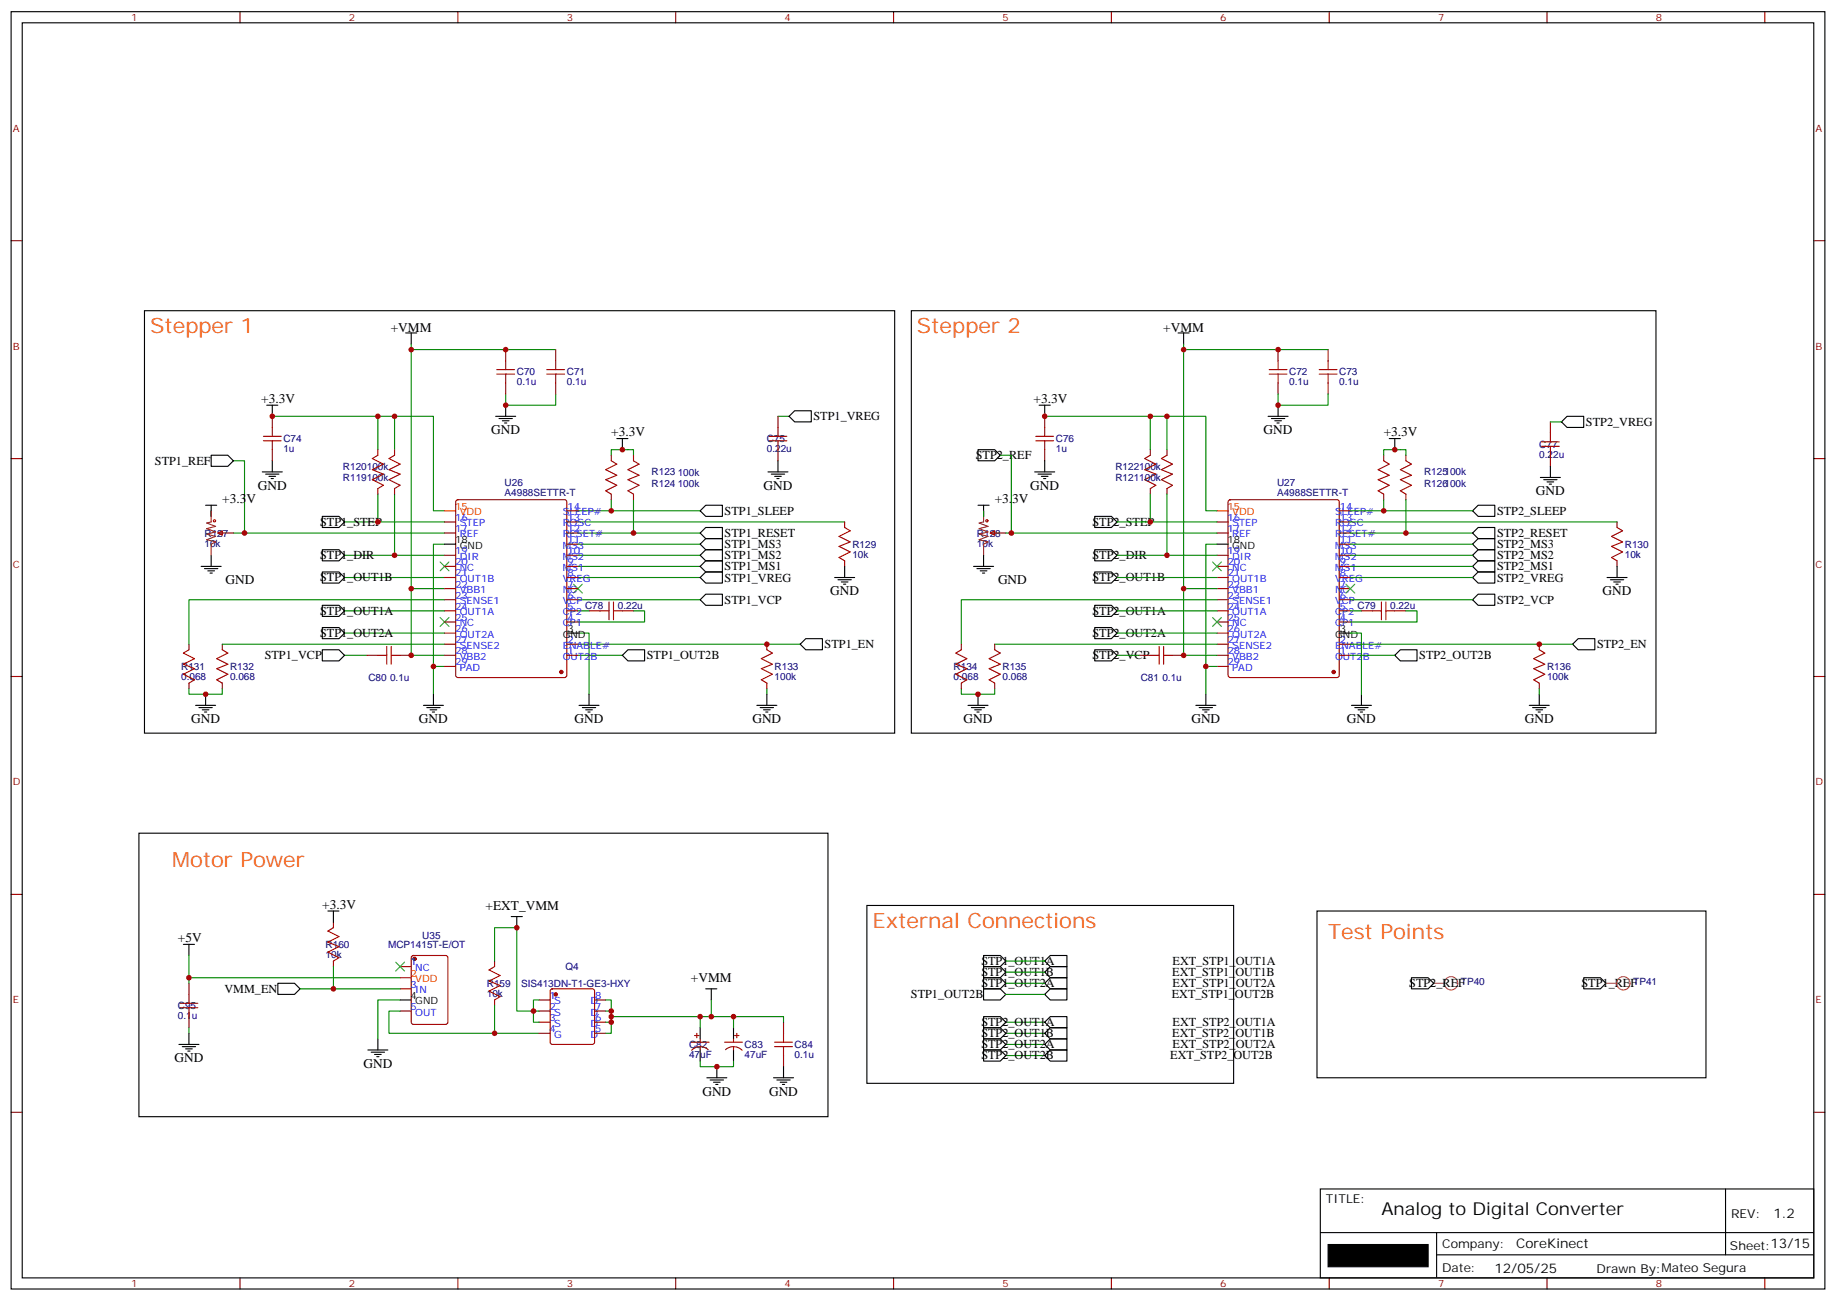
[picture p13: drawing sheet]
<svg xmlns="http://www.w3.org/2000/svg" width="583mm" height="413mm" viewBox="0 0 583 413" stroke-linecap="round" stroke-linejoin="round" font-family="sans-serif">
<defs><g id="words">
<g font-size="6.7" fill="#f60">
<text x="47.6" y="105.7">Stepper 1</text>
<text x="291" y="105.7">Stepper 2</text>
<text x="54.7" y="275">Motor Power</text>
<text x="276.9" y="294.4">External Connections</text>
<text x="421.6" y="297.9">Test Points</text>
</g>
<text font-size="5.6" x="438.5" y="385.4">Analog to Digital Converter</text>
<g font-size="4.2">
<text x="124" y="105.3">+VMM</text>
<text x="369.2" y="105.3">+VMM</text>
<text x="82.9" y="127.9">+3.3V</text>
<text x="328.1" y="127.9">+3.3V</text>
<text x="155.9" y="137.8">GND</text>
<text x="401.1" y="137.8">GND</text>
<text x="194" y="138.5">+3.3V</text>
<text x="439.2" y="138.5">+3.3V</text>
<text x="81.8" y="155.4">GND</text>
<text x="242.4" y="155.4">GND</text>
<text x="327" y="155.4">GND</text>
<text x="70.6" y="159.6">+3.3V</text>
<text x="315.7" y="159.6">+3.3V</text>
<text x="487.5" y="157.2">GND</text>
<text x="71.6" y="185.4">GND</text>
<text x="316.8" y="185.4">GND</text>
<text x="263.5" y="188.9">GND</text>
<text x="508.7" y="188.9">GND</text>
<text x="60.7" y="229.5">GND</text>
<text x="133" y="229.5">GND</text>
<text x="182.4" y="229.5">GND</text>
<text x="238.8" y="229.5">GND</text>
<text x="305.9" y="229.5">GND</text>
<text x="378.2" y="229.5">GND</text>
<text x="427.6" y="229.5">GND</text>
<text x="484" y="229.5">GND</text>
<text x="102.3" y="288.4">+3.3V</text>
<text x="154.1" y="288.8">+EXT_VMM</text>
<text x="56.4" y="299">+5V</text>
<text x="219.3" y="311.7">+VMM</text>
<text x="55.4" y="337.1">GND</text>
<text x="115.4" y="338.8">GND</text>
<text x="223" y="347.7">GND</text>
<text x="244.1" y="347.7">GND</text>
<text x="562.9" y="386.6">1.2</text>
<text x="481.3" y="396.1">CoreKinect</text>
<text x="474.4" y="403.9">12/05/25</text>
</g>
<g font-size="3.9">
<text x="258.2" y="133.4">STP1_VREG</text>
<text x="503.4" y="135.2">STP2_VREG</text>
<text x="49.2" y="147.5">STP1_REF</text>
<text x="309.7" y="145.7">STP2_REF</text>
<text x="101.6" y="166.9">STP1_STEP</text>
<text x="230" y="163.4">STP1_SLEEP</text>
<text x="346.8" y="166.9">STP2_STEP</text>
<text x="475.2" y="163.4">STP2_SLEEP</text>
<text x="230" y="174">STP1_MS3</text>
<text x="230" y="170.5">STP1_RESET</text>
<text x="475.2" y="170.4">STP2_RESET</text>
<text x="475.2" y="174">STP2_MS3</text>
<text x="101.6" y="177.5">STP1_DIR</text>
<text x="230" y="177.5">STP1_MS2</text>
<text x="346.8" y="177.5">STP2_DIR</text>
<text x="475.2" y="177.5">STP2_MS2</text>
<text x="101.6" y="184.5">STP1_OUT1B</text>
<text x="230" y="184.6">STP1_VREG</text>
<text x="230" y="181">STP1_MS1</text>
<text x="346.8" y="184.5">STP2_OUT1B</text>
<text x="475.2" y="181">STP2_MS1</text>
<text x="475.2" y="184.6">STP2_VREG</text>
<text x="230" y="191.6">STP1_VCP</text>
<text x="475.2" y="191.6">STP2_VCP</text>
<text x="101.6" y="195.1">STP1_OUT1A</text>
<text x="346.8" y="195.1">STP2_OUT1A</text>
<text x="101.6" y="202.2">STP1_OUT2A</text>
<text x="346.8" y="202.2">STP2_OUT2A</text>
<text x="84" y="209.2">STP1_VCP</text>
<text x="205.3" y="209.2">STP1_OUT2B</text>
<text x="261.8" y="205.7">STP1_EN</text>
<text x="346.8" y="209.2">STP2_VCP</text>
<text x="450.5" y="209.3">STP2_OUT2B</text>
<text x="506.9" y="205.7">STP2_EN</text>
<text x="311.5" y="309.8">STP1_OUT1B</text>
<text x="311.5" y="306.2">STP1_OUT1A</text>
<text x="372.1" y="309.8">EXT_STP1_OUT1B</text>
<text x="372.2" y="306.2">EXT_STP1_OUT1A</text>
<text x="71.2" y="315.1">VMM_EN</text>
<text x="289.1" y="316.7">STP1_OUT2B</text>
<text x="311.5" y="313.3">STP1_OUT2A</text>
<text x="371.9" y="316.9">EXT_STP1_OUT2B</text>
<text x="372.2" y="313.3">EXT_STP1_OUT2A</text>
<text x="447.3" y="313.3">STP2_REF</text>
<text x="502" y="313.3">STP1_REF</text>
<text x="311.5" y="325.6">STP2_OUT1A</text>
<text x="311.5" y="329.2">STP2_OUT1B</text>
<text x="372.1" y="329.2">EXT_STP2_OUT1B</text>
<text x="372.2" y="325.6">EXT_STP2_OUT1A</text>
<text x="311.5" y="332.7">STP2_OUT2A</text>
<text x="372.2" y="332.7">EXT_STP2_OUT2A</text>
<text x="311.5" y="336.2">STP2_OUT2B</text>
<text x="371.5" y="336.2">EXT_STP2_OUT2B</text>
<text x="420.9" y="381.9">TITLE:</text>
<text x="549.5" y="386.6">REV:</text>
<text x="457.8" y="396.1">Company:</text>
<text x="549.1" y="396.7">Sheet:13/15</text>
<text x="457.8" y="403.8">Date:</text>
<text x="506.8" y="403.8">Drawn By:Mateo Segura</text>
</g>
<g font-size="3.2" fill="#800">
<text x="41.6" y="6.7">1</text>
<text x="110.8" y="6.7">2</text>
<text x="179.9" y="6.7">3</text>
<text x="249.1" y="6.7">4</text>
<text x="318.2" y="6.7">5</text>
<text x="387.3" y="6.7">6</text>
<text x="456.5" y="6.7">7</text>
<text x="525.6" y="6.7">8</text>
<text x="4.1" y="41.8">A</text>
<text x="576.3" y="41.8">A</text>
<text x="4.1" y="111">B</text>
<text x="576.3" y="111">B</text>
<text x="4.1" y="180.1">C</text>
<text x="576.3" y="180.1">C</text>
<text x="4.1" y="249.2">D</text>
<text x="576.3" y="249.2">D</text>
<text x="4.1" y="318.4">E</text>
<text x="576.3" y="318.4">E</text>
<text x="41.6" y="408.5">1</text>
<text x="110.8" y="408.5">2</text>
<text x="179.9" y="408.5">3</text>
<text x="249.1" y="408.5">4</text>
<text x="318.2" y="408.5">5</text>
<text x="387.3" y="408.5">6</text>
<text x="456.5" y="408.5">7</text>
<text x="525.6" y="408.5">8</text>
</g>
<g font-size="3.2" fill="#000080">
<text x="164" y="119.2">C70</text>
<text x="179.9" y="119.2">C71</text>
<text x="409.2" y="119.2">C72</text>
<text x="425.1" y="119.2">C73</text>
<text x="164" y="122.3">0.1u</text>
<text x="179.9" y="122.3">0.1u</text>
<text x="409.2" y="122.3">0.1u</text>
<text x="425.1" y="122.3">0.1u</text>
<text x="90" y="143.5">1u</text>
<text x="90" y="140.3">C74</text>
<text x="243.4" y="143.5">0.22u</text>
<text x="243.4" y="140.3">C75</text>
<text x="335.1" y="143.5">1u</text>
<text x="335.1" y="140.3">C76</text>
<text x="488.6" y="142.1">C77</text>
<text x="108.9" y="149.1">R120100k</text>
<text x="354" y="149.1">R122100k</text>
<text x="488.6" y="145.2">0.22u</text>
<text x="108.9" y="152.7">R119100k</text>
<text x="160.2" y="154.3">U26</text>
<text x="206.8" y="154.4">R124</text>
<text x="206.8" y="150.9">R123</text>
<text x="215.1" y="154.4">100k</text>
<text x="215.1" y="150.9">100k</text>
<text x="354" y="152.7">R121100k</text>
<text x="405.4" y="154.3">U27</text>
<text x="452" y="150.9">R125100k</text>
<text x="452" y="154.4">R126100k</text>
<text x="160.2" y="157.5">A4988SETTR-T</text>
<text x="405.4" y="157.5">A4988SETTR-T</text>
<text x="64.9" y="173.5">10k</text>
<text x="64.9" y="170.3">R127</text>
<text x="270.6" y="173.8">R129</text>
<text x="310.1" y="173.5">10k</text>
<text x="310.1" y="170.3">R128</text>
<text x="515.8" y="173.8">R130</text>
<text x="270.6" y="177">10k</text>
<text x="515.8" y="177">10k</text>
<text x="185.7" y="193.2">C78</text>
<text x="196.1" y="193.2">0.22u</text>
<text x="430.9" y="193.2">C79</text>
<text x="441.3" y="193.2">0.22u</text>
<text x="57.5" y="215.8">0.068</text>
<text x="57.5" y="212.6">R131</text>
<text x="73" y="215.8">0.068</text>
<text x="73" y="212.6">R132</text>
<text x="245.9" y="215.8">100k</text>
<text x="245.9" y="212.6">R133</text>
<text x="302.7" y="215.8">0.068</text>
<text x="302.7" y="212.6">R134</text>
<text x="318.2" y="215.8">0.068</text>
<text x="318.2" y="212.6">R135</text>
<text x="491.1" y="215.8">100k</text>
<text x="491.1" y="212.6">R136</text>
<text x="116.9" y="216.2">C80</text>
<text x="123.8" y="216.2">0.1u</text>
<text x="362.1" y="216.2">C81</text>
<text x="369" y="216.2">0.1u</text>
<text x="134.1" y="297.9">U35</text>
<text x="103.4" y="304">10k</text>
<text x="103.4" y="300.8">R160</text>
<text x="123.2" y="300.8">MCP1415T-E/OT</text>
<text x="179.5" y="307.9">Q4</text>
<text x="154.5" y="316.3">10k</text>
<text x="154.5" y="313.2">R159</text>
<text x="165.4" y="313.2">SIS413DN-T1-GE3-HXY</text>
<text x="463.8" y="312.7">TP40</text>
<text x="518.4" y="312.7">TP41</text>
<text x="56.4" y="323.4">0.1u</text>
<text x="56.4" y="320.2">C95</text>
<text x="218.7" y="335.8">47uF</text>
<text x="218.7" y="332.6">C82</text>
<text x="236.4" y="335.8">47uF</text>
<text x="236.4" y="332.6">C83</text>
<text x="252.2" y="335.7">0.1u</text>
<text x="252.2" y="332.6">C84</text>
</g>
<g font-size="3.2" fill="#f00">
<text x="144.5" y="161.7">15</text>
<text x="389.6" y="161.7">15</text>
<text x="145.9" y="163.5">VDD</text>
<text x="391.1" y="163.5">VDD</text>
<text x="130.4" y="309.9">2</text>
<text x="131.8" y="311.7">VDD</text>
</g>
<g font-size="3.2" fill="#00f">
<text x="180.1" y="161.7">14</text>
<text x="425.3" y="161.7">14</text>
<text x="144.5" y="165.3">16</text>
<text x="145.9" y="167">STEP</text>
<text x="178.6" y="167">ROSC</text>
<text x="178.6" y="163.5">SLEEP#</text>
<text x="180.1" y="165.3">13</text>
<text x="389.6" y="165.3">16</text>
<text x="391.1" y="167">STEP</text>
<text x="423.8" y="167">ROSC</text>
<text x="423.8" y="163.5">SLEEP#</text>
<text x="425.3" y="165.3">13</text>
<text x="144.5" y="168.8">17</text>
<text x="145.9" y="170.6">REF</text>
<text x="178.6" y="170.6">RESET#</text>
<text x="180.1" y="172.3">11</text>
<text x="180.1" y="168.8">12</text>
<text x="389.6" y="168.8">17</text>
<text x="391.1" y="170.6">REF</text>
<text x="423.8" y="170.6">RESET#</text>
<text x="425.3" y="172.3">11</text>
<text x="425.3" y="168.8">12</text>
<text x="144.5" y="175.9">19</text>
<text x="144.5" y="179.4">20</text>
<text x="145.9" y="177.6">DIR</text>
<text x="178.6" y="177.6">MS2</text>
<text x="178.6" y="174.1">MS3</text>
<text x="180.1" y="179.4">9</text>
<text x="180.1" y="175.9">10</text>
<text x="389.6" y="175.9">19</text>
<text x="389.6" y="179.4">20</text>
<text x="391.1" y="177.6">DIR</text>
<text x="423.8" y="177.6">MS2</text>
<text x="423.8" y="174.1">MS3</text>
<text x="425.3" y="179.4">9</text>
<text x="425.3" y="175.9">10</text>
<text x="144.5" y="182.9">21</text>
<text x="145.9" y="181.2">NC</text>
<text x="145.9" y="184.7">OUT1B</text>
<text x="178.6" y="184.7">VREG</text>
<text x="178.6" y="181.2">MS1</text>
<text x="180.1" y="182.9">8</text>
<text x="389.6" y="182.9">21</text>
<text x="391.1" y="181.2">NC</text>
<text x="391.1" y="184.7">OUT1B</text>
<text x="423.8" y="184.7">VREG</text>
<text x="423.8" y="181.2">MS1</text>
<text x="425.3" y="182.9">8</text>
<text x="144.5" y="186.4">22</text>
<text x="144.5" y="190">23</text>
<text x="145.9" y="188.2">VBB1</text>
<text x="145.9" y="191.7">SENSE1</text>
<text x="178.6" y="191.7">VCP</text>
<text x="178.6" y="188.2">NC</text>
<text x="180.1" y="190">6</text>
<text x="180.1" y="186.4">7</text>
<text x="389.6" y="186.4">22</text>
<text x="389.6" y="190">23</text>
<text x="391.1" y="188.2">VBB1</text>
<text x="391.1" y="191.7">SENSE1</text>
<text x="423.8" y="191.7">VCP</text>
<text x="423.8" y="188.2">NC</text>
<text x="425.3" y="190">6</text>
<text x="425.3" y="186.4">7</text>
<text x="144.5" y="193.5">24</text>
<text x="144.5" y="197">25</text>
<text x="145.9" y="195.3">OUT1A</text>
<text x="178.6" y="195.3">CP2</text>
<text x="180.1" y="197">4</text>
<text x="180.1" y="193.5">5</text>
<text x="389.6" y="193.5">24</text>
<text x="389.6" y="197">25</text>
<text x="391.1" y="195.3">OUT1A</text>
<text x="423.8" y="195.3">CP2</text>
<text x="425.3" y="197">4</text>
<text x="425.3" y="193.5">5</text>
<text x="144.5" y="200.6">26</text>
<text x="145.9" y="198.8">NC</text>
<text x="145.9" y="202.3">OUT2A</text>
<text x="178.6" y="198.8">CP1</text>
<text x="389.6" y="200.6">26</text>
<text x="391.1" y="198.8">NC</text>
<text x="391.1" y="202.3">OUT2A</text>
<text x="423.8" y="198.8">CP1</text>
<text x="144.5" y="204.1">27</text>
<text x="144.5" y="207.6">28</text>
<text x="145.9" y="205.8">SENSE2</text>
<text x="145.9" y="209.4">VBB2</text>
<text x="178.6" y="209.4">OUT2B</text>
<text x="178.6" y="205.8">ENABLE#</text>
<text x="180.1" y="207.6">1</text>
<text x="180.1" y="204.1">2</text>
<text x="389.6" y="204.1">27</text>
<text x="389.6" y="207.6">28</text>
<text x="391.1" y="205.8">SENSE2</text>
<text x="391.1" y="209.4">VBB2</text>
<text x="423.8" y="209.4">OUT2B</text>
<text x="423.8" y="205.8">ENABLE#</text>
<text x="425.3" y="207.6">1</text>
<text x="425.3" y="204.1">2</text>
<text x="144.5" y="211.1">29</text>
<text x="145.9" y="212.9">PAD</text>
<text x="389.6" y="211.1">29</text>
<text x="391.1" y="212.9">PAD</text>
<text x="130.4" y="306.4">1</text>
<text x="131.8" y="308.2">NC</text>
<text x="130.4" y="313.4">3</text>
<text x="131.8" y="315.2">IN</text>
<text x="174.4" y="317">1</text>
<text x="188.9" y="317">8</text>
<text x="130.4" y="320.5">5</text>
<text x="131.8" y="322.3">OUT</text>
<text x="174.4" y="320.5">2</text>
<text x="175.9" y="322.3">S</text>
<text x="175.9" y="318.7">S</text>
<text x="187.4" y="318.7">D</text>
<text x="187.4" y="322.3">D</text>
<text x="188.9" y="320.5">7</text>
<text x="174.4" y="327.6">4</text>
<text x="174.4" y="324">3</text>
<text x="175.9" y="329.3">G</text>
<text x="175.9" y="325.8">S</text>
<text x="187.4" y="325.8">D</text>
<text x="187.4" y="329.3">D</text>
<text x="188.9" y="324">6</text>
<text x="188.9" y="327.6">5</text>
</g>
<g font-size="3.2">
<text x="144.5" y="172.3">18</text>
<text x="389.6" y="172.3">18</text>
<text x="145.9" y="174.1">GND</text>
<text x="391.1" y="174.1">GND</text>
<text x="178.6" y="202.3">GND</text>
<text x="180.1" y="200.6">3</text>
<text x="423.8" y="202.3">GND</text>
<text x="425.3" y="200.6">3</text>
<text x="130.4" y="317">4</text>
<text x="131.8" y="318.7">GND</text>
</g>
</g></defs>
<g fill="none" stroke="#870000" stroke-width=".35">
<path d="M76.2 3.7v3.5M145.3 3.7v3.5M214.5 3.7v3.5M283.6 3.7v3.5M352.8 3.7v3.5M421.9 3.7v3.5M491.1 3.7v3.5M560.2 3.7v3.5M3.5 76.4h3.6M575.7 76.4h3.6M160.5 110.9v3.6M176.4 110.9v3.6"/>
<path d="M405.7 110.9v3.6M421.6 110.9v3.6M86.4 132.1v3.5M160.5 121.5v3.6M176.4 121.5v3.6M246.9 132.1v3.5M331.6 132.1v3.5M405.7 121.5v3.6M421.6 121.5v3.6M492.1 133.9v3.5M3.5 145.5h3.6M86.4 142.7v3.5"/>
<path d="M119.9 142.7v1.8M119.9 155v1.8M125.2 142.7v1.8M125.2 155v1.8M144.9 158.8l.4-.2h33.9l.7 .4v55.3l-.4 .7h-34.2l-.6-.4-.1-55.3zM194 144.5v1.7M194 156.8v1.8M201.1 144.5v1.7M201.1 156.8v1.8M246.9 142.7v3.5M331.6 142.7v3.5M365.1 142.7v1.8"/>
<path d="M365.1 155v1.8M370.4 142.7v1.8M370.4 155v1.8M390.1 158.8l.4-.2h33.9l.6 .4 .1 55.3-.5 .7h-34.1l-.6-.4-.1-55.3zM439.2 144.5v1.7M439.2 156.8v1.8M446.3 144.5v1.7M446.3 156.8v1.8M492.1 144.5v3.5M575.7 145.5h3.6M69.1 169.2l1.5-.7v1.4zM69.1 169.2h5"/>
<path d="M141.1 179.7h3.5M141.1 176.2h3.5M141.1 169.2h3.5M141.1 165.6h3.5M179.9 179.7h3.5M179.9 176.2h3.5M179.9 172.7h3.5M179.9 169.2h3.5M179.9 165.6h3.5M179.9 162.1h3.5M268.1 165.6v1.8M268.1 178v1.7"/>
<path d="M314.3 169.2l1.4-.7v1.4zM314.3 169.2h5M386.3 179.7h3.5M386.3 176.2h3.5M386.3 169.2h3.5M386.3 165.6h3.5M425.1 179.7h3.5M425.1 176.2h3.5M425.1 172.7h3.5M425.1 169.2h3.5M425.1 165.6h3.5M425.1 162.1h3.5"/>
<path d="M513.3 165.6v1.8M513.3 178v1.7M141.1 197.4h3.5M141.1 193.9h3.5M141.1 190.3h3.5M141.1 186.8h3.5M141.1 183.3h3.5M179.9 197.4h3.5M179.9 193.9h3.5M179.9 190.3h3.5M179.9 186.8h3.5M179.9 183.3h3.5"/>
<path d="M187 193.9h3.5M197.6 193.9h3.5M386.3 197.4h3.5M386.3 193.9h3.5M386.3 190.3h3.5M386.3 186.8h3.5M386.3 183.3h3.5M425.1 197.4h3.5M425.1 193.9h3.5M425.1 190.3h3.5M425.1 186.8h3.5M425.1 183.3h3.5"/>
<path d="M432.2 193.9h3.5M442.7 193.9h3.6M3.5 214.7h3.6M60 204.4v1.8M60 216.8v1.7M70.6 204.4v1.8M70.6 216.8v1.7M116.4 208h3.5M127 208h3.5M141.1 208h3.5M141.1 204.4h3.5M141.1 200.9h3.5"/>
<path d="M141.1 211.5h3.5M179.9 208h3.5M179.9 204.4h3.5M243.4 204.4v1.8M243.4 216.8v1.7M305.2 204.4v1.8M305.2 216.8v1.7M315.7 204.4v1.8M315.7 216.8v1.7M361.6 208h3.5M372.2 208h3.5M386.3 208h3.5"/>
<path d="M386.3 204.4h3.5M386.3 200.9h3.5M386.3 211.5h3.5M425.1 208h3.5M425.1 204.4h3.5M488.6 204.4v1.8M488.6 216.8v1.7M575.7 214.7h3.6M3.5 283.8h3.6M105.8 292.6v1.8M575.7 283.8h3.6M60 312v3.6"/>
<path d="M105.8 305v1.7M127 306.7h3.5M127 313.8h3.5M130.8 303.4l.4-.2h10.3l.6 .4 .1 20.8-.5 .6-10.5 .1-.6-.5-.1-20.7zM157 305v1.7M157 317.3v1.8M171.1 317.3h3.5M174.9 314l.4-.2h12.7l.5 .2 .2 .5v16.2l-.2 .5-.5 .2h-12.7l-.5-.2-.2-.5v-16.2zM188.7 317.3h3.6M60 322.6v3.5M127 320.9h3.5M171.1 320.9h3.5"/>
<path d="M171.1 324.4h3.5M171.1 327.9h3.5M188.7 320.9h3.6M188.7 324.4h3.6M188.7 327.9h3.6M219.4 330.7h5.7M220.5 328.6h1.4M221.2 327.9v1.4M222.2 329.7v1M222.2 332.1v1.1M224.8 333.1a3.8 3.8 0 0 0-5.3 .2M230 330.7h5.7"/>
<path d="M230.3 333.1a3.8 3.8 0 0 1 5.2 .2M232.8 329.7v1M232.8 332.1v1.1M233.2 328.6h1.4M233.9 327.9v1.4M248.7 324.4v3.5M248.7 335v3.5M3.5 353h3.6M575.7 353h3.6M76.2 405.5v3.6M145.3 405.5v3.6M214.5 405.5v3.6"/>
<path d="M283.6 405.5v3.6M352.8 405.5v3.6M421.9 405.5v3.6M491.1 405.5v3.6M560.2 405.5v3.6"/>
</g>
<g fill="none" stroke="#000" stroke-width=".35">
<path d="M3.5 3.7h575.8v405.4h-575.8zM7.1 7.2h568.6v398.3h-568.6zM45.9 98.6h238.1v134.1h-238.1zM289.3 98.6h236.3v134.1h-236.3zM128.8 105.7h3.5M130.5 105.7v3.5M373.9 105.7h3.6M375.7 105.7v3.5M84.7 128.6h3.5M86.4 128.6v3.5M157.3 132.1h6.4M158.4 132.8h4.2"/>
<path d="M159.5 133.5h2.1M160.2 134.2h.7M160.5 128.6v3.5M195.8 139.2h3.5M197.6 139.2v3.5M250.5 132.1l1.7-1.7h5.3v3.5h-5.3zM329.8 128.6h3.6M331.6 128.6v3.5M402.5 132.1h6.4M403.6 132.8h4.2M404.6 133.5h2.2M405.3 134.2h.7"/>
<path d="M405.7 128.6v3.5M441 139.2h3.5M442.7 139.2v3.5M495.7 133.9l1.7-1.8h5.3v3.5h-5.3zM67 144.5h5.3l1.8 1.7-1.8 1.8h-5.3zM83.3 149.8h6.3M84.3 150.5h4.2M85.4 151.2h2.1M86.1 151.9h.7M86.4 146.2v3.6M243.8 149.8h6.3M244.8 150.5h4.3"/>
<path d="M245.9 151.2h2.1M246.6 151.9h.7M246.9 146.2v3.6M310.4 142.7h5.3l1.8 1.8-1.8 1.7h-5.3zM328.4 149.8h6.4M329.5 150.5h4.2M330.6 151.2h2.1M331.3 151.9h.7M331.6 146.2v3.6M488.9 151.5h6.4M490 152.2h4.2M491.1 152.9h2.1"/>
<path d="M491.8 153.6h.7M492.1 148v3.5M63.9 179.7h6.3M65.3 160.3h3.5M67 160.3v3.6M67 176.2v3.5M102.3 163.9h5.3l1.8 1.7-1.8 1.8h-5.3zM102.3 174.4h5.3l1.8 1.8-1.8 1.8h-5.3zM141.1 172.7h3.5M222.2 172.7l1.8-1.8h5.3v3.5h-5.3zM222.2 176.2l1.8-1.8h5.3v3.6h-5.3zM222.2 179.7l1.8-1.7h5.3v3.5h-5.3z"/>
<path d="M222.2 169.2l1.8-1.8h5.3v3.5h-5.3zM222.2 162.1l1.8-1.8h5.3v3.6h-5.3zM268.1 179.7v3.6M309 179.7h6.4M310.4 160.3h3.6M312.2 160.3v3.6M312.2 176.2v3.5M347.5 174.4h5.3l1.7 1.8-1.7 1.8h-5.3zM347.5 163.9h5.3l1.7 1.7-1.7 1.8h-5.3zM386.3 172.7h3.5M467.4 162.1l1.8-1.8h5.3v3.6h-5.3zM467.4 169.2l1.8-1.8h5.3v3.5h-5.3z"/>
<path d="M467.4 179.7l1.8-1.7h5.3v3.5h-5.3zM467.4 176.2l1.8-1.8h5.3v3.6h-5.3zM467.4 172.7l1.8-1.8h5.3v3.5h-5.3zM513.3 179.7v3.6M64.9 180.4h4.2M66 181.2h2.1M66.7 181.9h.7M102.3 181.5h5.3l1.8 1.8-1.8 1.7h-5.3zM102.3 192.1h5.3l1.8 1.8-1.8 1.7h-5.3zM102.3 199.1h5.3l1.8 1.8-1.8 1.8h-5.3zM222.2 190.3l1.8-1.7h5.3v3.5h-5.3zM222.2 183.3l1.8-1.8h5.3v3.5h-5.3z"/>
<path d="M264.9 183.3h6.4M266 184h4.2M267.1 184.7h2.1M267.8 185.4h.7M310.1 180.4h4.2M311.1 181.2h2.2M311.9 181.9h.7M347.5 199.1h5.3l1.7 1.8-1.7 1.8h-5.3zM347.5 192.1h5.3l1.7 1.8-1.7 1.7h-5.3zM347.5 181.5h5.3l1.7 1.8-1.7 1.7h-5.3zM467.4 183.3l1.8-1.8h5.3v3.5h-5.3zM467.4 190.3l1.8-1.7h5.3v3.5h-5.3z"/>
<path d="M510.1 183.3h6.4M511.2 184h4.2M512.2 184.7h2.1M512.9 185.4h.7M102.3 206.2h5.3l1.8 1.8-1.8 1.7h-5.3zM179.9 200.9h3.5M197.6 208l1.7-1.8h5.3v3.5h-5.3zM254 204.4l1.8-1.7h5.3v3.5h-5.3zM347.5 206.2h5.3l1.7 1.8-1.7 1.7h-5.3zM425.1 200.9h3.5M442.7 208l1.8-1.8h5.3v3.5h-5.3zM499.2 204.4l1.7-1.7h5.3v3.5h-5.3z"/>
<path d="M62.1 223.8h6.3M63.1 224.5h4.3M64.2 225.2h2.1M64.9 226h.7M65.3 220.3v3.5M134.4 223.8h6.4M135.5 224.5h4.2M136.5 225.2h2.1M137.2 226h.7M137.6 220.3v3.5M183.8 223.8h6.3M184.9 224.5h4.2"/>
<path d="M185.9 225.2h2.1M186.6 226h.7M187 220.3v3.5M240.2 223.8h6.4M241.3 224.5h4.2M242.4 225.2h2.1M243.1 226h.7M243.4 220.3v3.5M307.3 223.8h6.3M308.3 224.5h4.3M309.4 225.2h2.1M310.1 226h.7"/>
<path d="M310.4 220.3v3.5M379.6 223.8h6.3M380.6 224.5h4.3M381.7 225.2h2.1M382.4 226h.7M382.8 220.3v3.5M429 223.8h6.3M430 224.5h4.3M431.1 225.2h2.1M431.8 226h.7M432.2 220.3v3.5M485.4 223.8h6.4"/>
<path d="M486.5 224.5h4.2M487.5 225.2h2.2M488.2 226h.7M488.6 220.3v3.5M44.1 264.4h218.7v90h-218.7zM58.2 299.7h3.5M60 299.7v3.5M104.1 289.1h3.5M105.8 289.1v3.5M162.3 290.9h3.5M164 290.9v3.5M275.2 287.3h116.4v56.5h-116.4z"/>
<path d="M418 289.1h123.5v52.9h-123.5zM88.2 312h5.3l1.7 1.8-1.7 1.8h-5.3zM127 317.3h3.5M224 313.8h3.5M225.8 313.8v3.5M312.2 306.7h5.3l1.8 1.8-1.8 1.8h-5.3zM312.2 303.2h5.3l1.8 1.8-1.8 1.7h-5.3zM312.2 310.3h5.3l1.8 1.7-1.8 1.8h-5.3zM312.2 313.8h5.3l1.8 1.8-1.8 1.7h-5.3zM333.4 313.8h5.3v3.5h-5.3l-1.8-1.7zM333.4 310.3h5.3v3.5h-5.3l-1.8-1.8zM333.4 303.2h5.3v3.5h-5.3l-1.8-1.7z"/>
<path d="M333.4 306.7h5.3v3.6h-5.3l-1.8-1.8zM448 310.3h5.3l1.8 1.7-1.8 1.8h-5.3zM502.7 310.3h5.3l1.8 1.7-1.8 1.8h-5.3zM56.8 331.4h6.3M57.9 332.1h4.2M58.9 332.8h2.1M59.6 333.6h.7M60 327.9v3.5M116.8 333.2h6.3M117.8 333.9h4.3M118.9 334.6h2.1M119.6 335.3h.7"/>
<path d="M119.9 329.7v3.5M222.2 326.1v3.6M222.2 333.2v3.5M227.5 338.5v3.5M232.8 326.1v3.6M232.8 333.2v3.5M248.7 338.5v3.5M312.2 333.2h5.3l1.8 1.8-1.8 1.7h-5.3zM312.2 329.7h5.3l1.8 1.7-1.8 1.8h-5.3zM312.2 322.6h5.3l1.8 1.8-1.8 1.7h-5.3zM312.2 326.1h5.3l1.8 1.8-1.8 1.8h-5.3zM333.4 326.1h5.3v3.6h-5.3l-1.8-1.8z"/>
<path d="M333.4 322.6h5.3v3.5h-5.3l-1.8-1.7zM333.4 329.7h5.3v3.5h-5.3l-1.8-1.8zM333.4 333.2h5.3v3.5h-5.3l-1.8-1.7zM224.4 342h6.3M225.4 342.7h4.3M226.5 343.4h2.1M227.2 344.1h.7M245.5 342h6.4M246.6 342.7h4.2M247.6 343.4h2.2M248.4 344.1h.7M419.1 377.3h156.6v28.2h-156.6z"/>
<path d="M547.7 377.3v20.9M419.1 391.2h156.5M456 398.2h119.6M456 391.2v14.1"/>
</g>
<g fill="none" stroke="#008700" stroke-width=".35">
<path d="M130.5 109.2v77.6h10.6M130.5 110.9h45.9M375.7 109.2v77.6h10.6M375.7 110.9h45.9M86.4 132.1h51.2v30h3.5M119.9 132.1v10.6M125.2 132.1v10.6M160.5 125.1v3.5h15.9v-3.5M246.9 132.1h3.6M331.6 132.1h51.2v30h3.5M365.1 132.1v10.6M370.4 132.1v10.6"/>
<path d="M405.7 125.1v3.5h15.9v-3.5M492.1 133.9h3.6M74.1 146.2h3.5v23M119.9 156.8v8.8M125.2 156.8v19.4M194 144.5v-1.8h7.1v1.8M194 158.6v3.5M201.1 158.6v10.6M317.5 144.5h3.5v24.7M365.1 156.8v8.8M370.4 156.8v19.4M439.2 144.5v-1.8h7.1v1.8"/>
<path d="M439.2 158.6v3.5M446.3 158.6v10.6M67 162.1v1.8M74.1 169.2h67M109.4 176.2h31.7M109.4 165.6h31.7M141.1 172.7h-3.5v47.6M183.4 162.1h38.8M183.4 176.2h38.8M183.4 165.6h84.7M183.4 169.2h38.8M183.4 172.7h38.8"/>
<path d="M183.4 179.7h38.8M312.2 162.1v1.8M319.3 169.2h67M354.5 176.2h31.8M354.5 165.6h31.8M386.3 172.7h-3.5v47.6M428.6 162.1h38.8M428.6 176.2h38.8M428.6 165.6h84.7M428.6 169.2h38.8M428.6 172.7h38.8M428.6 179.7h38.8"/>
<path d="M109.4 193.9h31.7M109.4 183.3h31.7M130.5 186.8v21.2h10.6M141.1 190.3h-81.1v14.1M183.4 193.9h3.6M183.4 183.3h38.8M183.4 190.3h38.8M201.1 193.9h3.5v3.5h-21.2M354.5 193.9h31.8M354.5 183.3h31.8M375.7 186.8v21.2h10.6M386.3 190.3h-81.1v14.1"/>
<path d="M428.6 193.9h3.6M428.6 183.3h38.8M428.6 190.3h38.8M446.3 193.9h3.5v3.5h-21.2M60 218.5v1.8h10.6v-1.8M70.6 204.4h70.5M109.4 208h7M109.4 200.9h31.7M137.6 211.5h3.5M183.4 200.9h3.6v19.4M183.4 208h14.2M183.4 204.4h70.6"/>
<path d="M243.4 218.5v1.8M305.2 218.5v1.8h10.5v-1.8M315.7 204.4h70.6M354.5 208h7.1M354.5 200.9h31.8M382.8 211.5h3.5M428.6 200.9h3.6v19.4M428.6 208h14.1M428.6 204.4h70.6M488.6 218.5v1.8M60 303.2v8.8M60 310.3h67"/>
<path d="M95.2 313.8h31.8M105.8 306.7v7.1M127 317.3h-7.1v12.4M157 305v-10.6h7v26.5h5.3v-3.6h1.8M157 319.1v8.8M192.3 317.3h1.7v10.6h-1.7M225.8 317.3v5.3M319.3 315.6h12.3M319.3 312h12.3M319.3 308.5h12.3M319.3 305h12.3M60 326.1v1.8"/>
<path d="M127 320.9h-3.5v7h47.6M171.1 320.9h-1.8v3.5h1.8M192.3 324.4h1.7M192.3 320.9h1.7M194 322.6h28.2M222.2 336.7v1.8h10.6v-1.8M232.8 322.6v3.5M248.7 324.4v-1.8h-26.5v3.5M319.3 324.4h12.3M319.3 327.9h12.3M319.3 331.4h12.3M319.3 335h12.3"/>
</g>
<g fill="#870000" stroke="#870000" stroke-width=".35">
<circle cx="423.3" cy="213.3" r=".53"/>
<circle cx="178.2" cy="213.3" r=".53"/>
<circle cx="131.6" cy="304.3" r=".53"/>
<circle cx="176.4" cy="315.6" r=".53"/>
</g>
<path d="M141.1 162.1h3.5M386.3 162.1h3.5M127 310.3h3.5" fill="none" stroke="#f00" stroke-width=".35"/>
<g fill="none" stroke="#a10000" stroke-width=".35">
<path d="M157.7 118.7h5.6M157.7 117.3h5.6M160.5 114.5v2.8M160.5 118.7v2.8M173.6 118.7h5.6M173.6 117.3h5.6M176.4 114.5v2.8M176.4 118.7v2.8M402.9 118.7h5.6M402.9 117.3h5.6M405.7 114.5v2.8M405.7 118.7v2.8"/>
<path d="M418.7 118.7h5.7M418.7 117.3h5.7M421.6 114.5v2.8M421.6 118.7v2.8M83.6 138.5h5.7M83.6 139.9h5.7M86.4 135.6v2.9M86.4 139.9v2.8M244.1 138.5h5.7M244.1 139.9h5.7M246.9 135.6v2.9M246.9 139.9v2.8"/>
<path d="M328.8 138.5h5.6M328.8 139.9h5.6M331.6 135.6v2.9M331.6 139.9v2.8M492.1 137.4v2.8M119.9 144.5l-1.7 1 3.5 1.8-3.5 1.7 3.5 1.5-3.5 1.7 3.5 1.8-1.8 1M125.2 144.5l-1.7 1 3.5 1.8-3.5 1.7 3.5 1.5-3.5 1.7 3.5 1.8-1.8 1M194 146.2l1.8 1.1-3.5 1.7 3.5 1.8-3.5 1.4 3.5 1.8-3.5 1.8 1.7 1M201.1 146.2l1.7 1.1-3.5 1.7 3.5 1.8-3.5 1.4 3.5 1.8-3.5 1.8 1.8 1M365.1 144.5l-1.7 1 3.5 1.8-3.5 1.7 3.5 1.5-3.5 1.7 3.5 1.8-1.8 1M370.4 144.5l-1.7 1 3.5 1.8-3.5 1.7 3.5 1.5-3.5 1.7 3.5 1.8-1.8 1M439.2 146.2l1.8 1.1-3.6 1.7 3.6 1.8-3.6 1.4 3.6 1.8-3.6 1.8 1.8 1"/>
<path d="M446.3 146.2l1.7 1.1-3.5 1.7 3.5 1.8-3.5 1.4 3.5 1.8-3.5 1.8 1.8 1M489.3 141.6h5.6M489.3 140.2h5.6M492.1 141.6v2.9M268.1 167.4l1.8 1.1-3.6 1.7 3.6 1.8-3.6 1.4 3.6 1.8-3.6 1.7 1.8 1.1M513.3 167.4l1.8 1.1-3.6 1.7 3.6 1.8-3.6 1.4 3.6 1.8-3.6 1.7 1.8 1.1M190.5 193.9h2.8M193.3 191v5.7M194.7 193.9h2.9M194.7 191v5.7M435.7 193.9h2.8M438.5 191v5.7"/>
<path d="M439.9 193.9h2.8M439.9 191v5.7M60 206.2l-1.8 1.1 3.5 1.7-3.5 1.8 3.5 1.4-3.5 1.8 3.5 1.7-1.7 1.1M70.6 206.2l1.7 1.1-3.5 1.7 3.5 1.8-3.5 1.4 3.5 1.8-3.5 1.7 1.8 1.1M119.9 208h2.9M122.8 205.1v5.7M124.2 208h2.8M124.2 205.1v5.7M243.4 206.2l1.8 1.1-3.5 1.7 3.5 1.8-3.5 1.4 3.5 1.8-3.5 1.7 1.7 1.1M305.2 206.2l-1.8 1.1 3.5 1.7-3.5 1.8 3.5 1.4-3.5 1.8 3.5 1.7-1.7 1.1M315.7 206.2l1.8 1.1-3.5 1.7 3.5 1.8-3.5 1.4 3.5 1.8-3.5 1.7 1.7 1.1M365.1 208h2.8"/>
<path d="M367.9 205.1v5.7M369.4 205.1v5.7M369.4 208h2.8M488.6 206.2l1.8 1.1-3.6 1.7 3.6 1.8-3.6 1.4 3.6 1.8-3.6 1.7 1.8 1.1M105.8 294.4l-1.7 1.1 3.5 1.7-3.5 1.8 3.5 1.4-3.5 1.8 3.5 1.7-1.8 1.1M57.1 319.8h5.7M57.1 318.4h5.7M60 315.6v2.8M60 319.8v2.8M157 306.7l-1.8 1.1 3.5 1.8-3.5 1.7 3.5 1.4-3.5 1.8 3.5 1.8-1.7 1M245.9 332.1h5.6M245.9 330.7h5.6"/>
<path d="M248.7 327.9v2.8M248.7 332.1v2.9"/>
<circle cx="68.1" cy="165.3" r=".35"/>
<circle cx="313.3" cy="165.3" r=".35"/>
</g>
<path d="M67 162.1v3.5l-1.4 .4 2.8 1-2.8 .7 2.8 1.1-2.8 .7 2.8 .7-2.8 1.1 2.8 .7-1.4 .7v3.5M312.2 162.1v3.5l-1.4 .4 2.8 1-2.8 .7 2.8 1.1-2.8 .7 2.8 .7-2.8 1.1 2.8 .7-1.4 .7v3.5" fill="none" stroke="#8c2424" stroke-width=".35"/>
<g fill="none" stroke="#3c3" stroke-width=".35">
<path d="M139.7 178.3l2.8 2.9M142.5 178.3l-2.8 2.9M384.9 178.3l2.8 2.9M387.7 178.3l-2.8 2.9M139.7 196l2.8 2.8M142.5 196l-2.8 2.8M182 185.4l2.9 2.8M184.9 185.4l-2.9 2.8M384.9 196l2.8 2.8M387.7 196l-2.8 2.8M427.2 185.4l2.8 2.8M430 185.4l-2.8 2.8"/>
<path d="M125.6 305.3l2.8 2.9M128.4 305.3l-2.8 2.9"/>
</g>
<g fill="none" stroke="#a64a4a" stroke-width=".35">
<path d="M455.1 312h3.5M509.8 312h3.4"/>
<circle cx="460.6" cy="312" r="2.12"/>
<circle cx="515.3" cy="312" r="2.12"/>
</g>
<path d="M421.6 394.9h31.7v7.1h-31.7z" fill="#000" stroke="#000" stroke-width=".35"/>
<g fill="#c00">
<circle cx="160.5" cy="128.6" r=".88"/>
<circle cx="405.7" cy="128.6" r=".88"/>
<circle cx="77.6" cy="169.2" r=".88"/>
<circle cx="321" cy="169.2" r=".88"/>
<circle cx="488.6" cy="204.4" r=".88"/>
<circle cx="382.8" cy="211.5" r=".88"/>
<circle cx="375.7" cy="186.8" r=".88"/>
<circle cx="375.7" cy="208" r=".88"/>
<circle cx="310.4" cy="220.3" r=".88"/>
<circle cx="375.7" cy="110.9" r=".88"/>
<circle cx="405.7" cy="110.9" r=".88"/>
<circle cx="365.1" cy="132.1" r=".88"/>
<circle cx="365.1" cy="165.6" r=".88"/>
<circle cx="331.6" cy="132.1" r=".88"/>
<circle cx="370.4" cy="132.1" r=".88"/>
<circle cx="370.4" cy="176.2" r=".88"/>
<circle cx="439.2" cy="162.1" r=".88"/>
<circle cx="446.3" cy="169.2" r=".88"/>
<circle cx="442.7" cy="142.7" r=".88"/>
<circle cx="197.6" cy="142.7" r=".88"/>
<circle cx="201.1" cy="169.2" r=".88"/>
<circle cx="194" cy="162.1" r=".88"/>
<circle cx="125.2" cy="176.2" r=".88"/>
<circle cx="125.2" cy="132.1" r=".88"/>
<circle cx="86.4" cy="132.1" r=".88"/>
<circle cx="119.9" cy="165.6" r=".88"/>
<circle cx="119.9" cy="132.1" r=".88"/>
<circle cx="160.5" cy="110.9" r=".88"/>
<circle cx="130.5" cy="110.9" r=".88"/>
<circle cx="65.3" cy="220.3" r=".88"/>
<circle cx="130.5" cy="208" r=".88"/>
<circle cx="130.5" cy="186.8" r=".88"/>
<circle cx="137.6" cy="211.5" r=".88"/>
<circle cx="243.4" cy="204.4" r=".88"/>
<circle cx="60" cy="310.3" r=".88"/>
<circle cx="157" cy="327.9" r=".88"/>
<circle cx="105.8" cy="313.8" r=".88"/>
<circle cx="232.8" cy="322.6" r=".88"/>
<circle cx="227.5" cy="338.5" r=".88"/>
<circle cx="169.3" cy="320.9" r=".88"/>
<circle cx="164" cy="294.4" r=".88"/>
<circle cx="225.8" cy="322.6" r=".88"/>
<circle cx="194" cy="320.9" r=".88"/>
<circle cx="194" cy="324.4" r=".88"/>
<circle cx="222.3" cy="322.6" r=".88"/>
<circle cx="194" cy="322.6" r=".88"/>
</g>
<use href="#words"/>
</svg>
